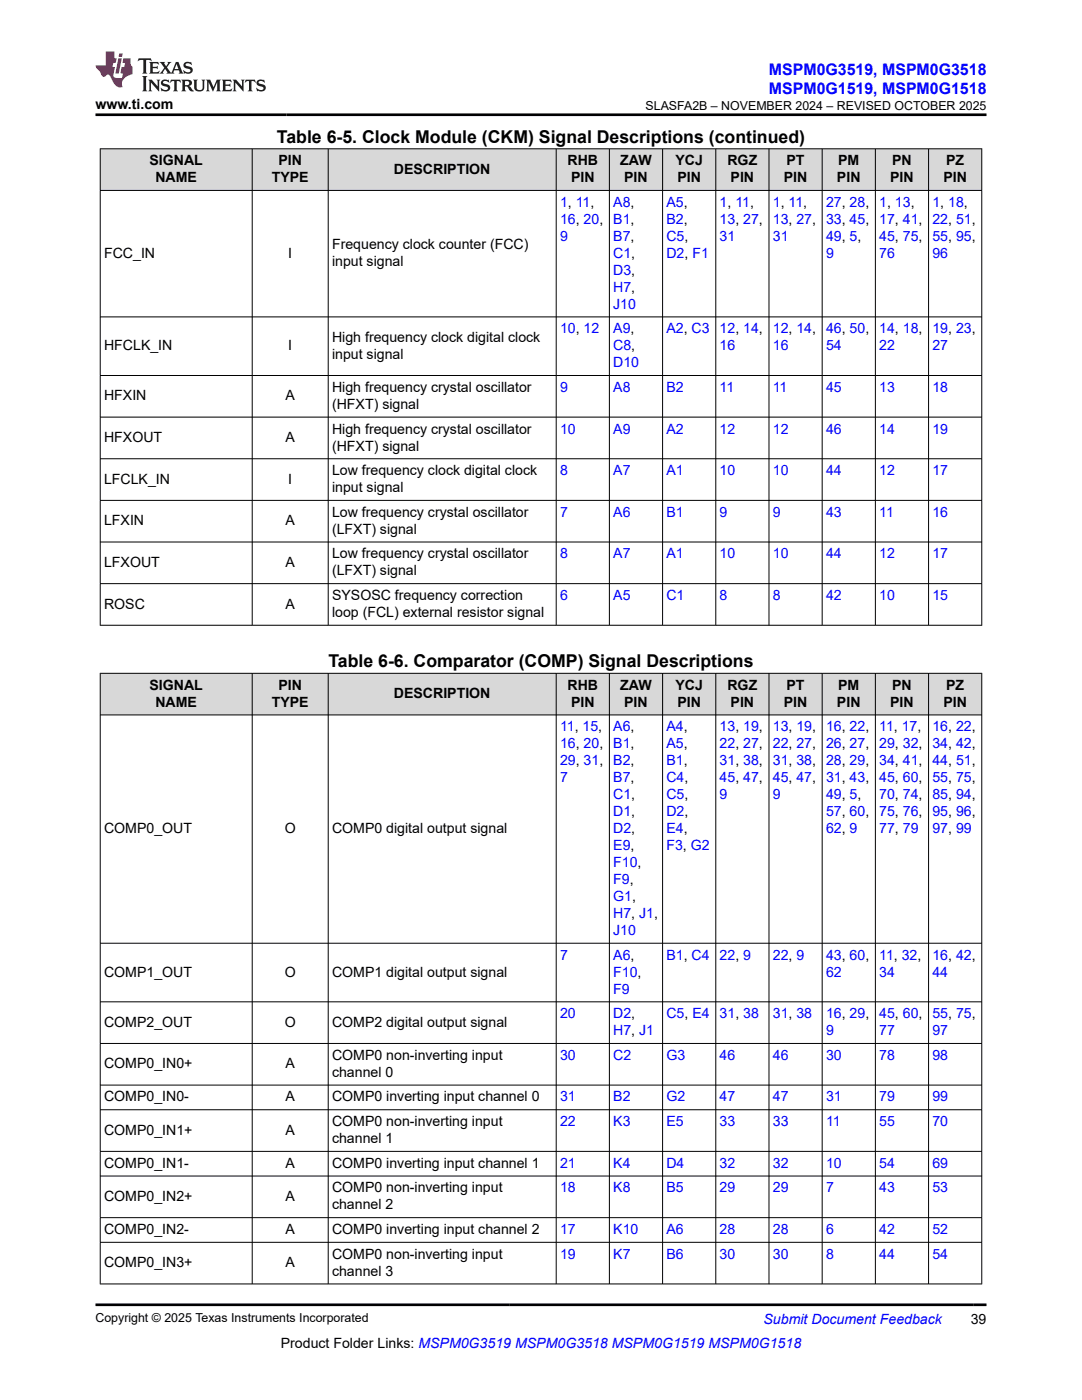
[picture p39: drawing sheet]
<svg xmlns="http://www.w3.org/2000/svg" width="216mm" height="279mm" viewBox="0 0 216 279" stroke-linecap="round" stroke-linejoin="round" font-family="sans-serif">
<defs><g id="words">
<g font-size="3.5">
<text x="55.3" y="28.5">Table 6-5. Clock Module (CKM) Signal Descriptions (continued)</text>
<text x="65.5" y="133.2">Table 6-6. Comparator (COMP) Signal Descriptions</text>
</g>
<g font-size="3.2" fill="#00f">
<text x="153.4" y="14.9">MSPM0G3519, MSPM0G3518</text>
<text x="153.4" y="18.7">MSPM0G1519, MSPM0G1518</text>
</g>
<g font-size="2.8">
<text x="19.1" y="21.8">www.ti.com</text>
<text x="29.8" y="33">SIGNAL</text>
<text x="55.6" y="33">PIN</text>
<text x="78.6" y="34.7">DESCRIPTION</text>
<text x="113.2" y="33">RHB</text>
<text x="123.8" y="33">ZAW</text>
<text x="134.8" y="33">YCJ</text>
<text x="145.2" y="33">RGZ</text>
<text x="156.9" y="33">PT</text>
<text x="167.2" y="33">PM</text>
<text x="178" y="33">PN</text>
<text x="188.8" y="33">PZ</text>
<text x="31" y="36.4">NAME</text>
<text x="54.2" y="36.4">TYPE</text>
<text x="113.9" y="36.4">PIN</text>
<text x="124.6" y="36.4">PIN</text>
<text x="135.2" y="36.4">PIN</text>
<text x="145.8" y="36.4">PIN</text>
<text x="156.4" y="36.4">PIN</text>
<text x="167" y="36.4">PIN</text>
<text x="177.6" y="36.4">PIN</text>
<text x="188.2" y="36.4">PIN</text>
<text x="20.8" y="51.4">FCC_IN</text>
<text x="57.5" y="51.4">I</text>
<text x="66.3" y="49.7">Frequency clock counter (FCC)</text>
<text x="66.3" y="53.1">input signal</text>
<text x="20.8" y="69.9">HFCLK_IN</text>
<text x="57.5" y="69.9">I</text>
<text x="66.3" y="68.2">High frequency clock digital clock</text>
<text x="66.3" y="71.6">input signal</text>
<text x="20.8" y="79.9">HFXIN</text>
<text x="57" y="79.9">A</text>
<text x="66.3" y="78.2">High frequency crystal oscillator</text>
<text x="66.3" y="81.6">(HFXT) signal</text>
<text x="20.8" y="88.2">HFXOUT</text>
<text x="57" y="88.2">A</text>
<text x="66.3" y="86.5">High frequency crystal oscillator</text>
<text x="66.3" y="89.9">(HFXT) signal</text>
<text x="66.3" y="94.8">Low frequency clock digital clock</text>
<text x="20.8" y="96.5">LFCLK_IN</text>
<text x="57.5" y="96.5">I</text>
<text x="66.3" y="98.2">input signal</text>
<text x="20.8" y="104.8">LFXIN</text>
<text x="57" y="104.8">A</text>
<text x="66.3" y="103.1">Low frequency crystal oscillator</text>
<text x="66.3" y="106.5">(LFXT) signal</text>
<text x="20.8" y="113.1">LFXOUT</text>
<text x="57" y="113.1">A</text>
<text x="66.3" y="111.4">Low frequency crystal oscillator</text>
<text x="66.3" y="114.8">(LFXT) signal</text>
<text x="66.3" y="119.8">SYSOSC frequency correction</text>
<text x="20.8" y="121.4">ROSC</text>
<text x="57" y="121.4">A</text>
<text x="66.3" y="123.1">loop (FCL) external resistor signal</text>
<text x="29.8" y="137.6">SIGNAL</text>
<text x="55.6" y="137.6">PIN</text>
<text x="113.2" y="137.6">RHB</text>
<text x="123.8" y="137.6">ZAW</text>
<text x="134.8" y="137.6">YCJ</text>
<text x="145.2" y="137.6">RGZ</text>
<text x="156.9" y="137.6">PT</text>
<text x="167.2" y="137.6">PM</text>
<text x="178" y="137.6">PN</text>
<text x="188.8" y="137.6">PZ</text>
<text x="31" y="141">NAME</text>
<text x="54.2" y="141">TYPE</text>
<text x="78.6" y="139.3">DESCRIPTION</text>
<text x="113.9" y="141">PIN</text>
<text x="124.6" y="141">PIN</text>
<text x="135.2" y="141">PIN</text>
<text x="145.8" y="141">PIN</text>
<text x="156.4" y="141">PIN</text>
<text x="167" y="141">PIN</text>
<text x="177.6" y="141">PIN</text>
<text x="188.2" y="141">PIN</text>
<text x="20.8" y="166.3">COMP0_OUT</text>
<text x="56.8" y="166.3">O</text>
<text x="66.3" y="166.3">COMP0 digital output signal</text>
<text x="20.8" y="194.9">COMP1_OUT</text>
<text x="56.8" y="194.9">O</text>
<text x="66.3" y="194.9">COMP1 digital output signal</text>
<text x="20.8" y="204.9">COMP2_OUT</text>
<text x="56.8" y="204.9">O</text>
<text x="66.3" y="204.9">COMP2 digital output signal</text>
<text x="20.8" y="213.2">COMP0_IN0+</text>
<text x="57" y="213.2">A</text>
<text x="66.3" y="211.5">COMP0 non-inverting input</text>
<text x="66.3" y="214.9">channel 0</text>
<text x="20.8" y="219.8">COMP0_IN0-</text>
<text x="57" y="219.8">A</text>
<text x="66.3" y="219.8">COMP0 inverting input channel 0</text>
<text x="20.8" y="226.4">COMP0_IN1+</text>
<text x="57" y="226.4">A</text>
<text x="66.3" y="224.7">COMP0 non-inverting input</text>
<text x="20.8" y="233.1">COMP0_IN1-</text>
<text x="57" y="233.1">A</text>
<text x="66.3" y="228.1">channel 1</text>
<text x="66.3" y="233.1">COMP0 inverting input channel 1</text>
<text x="20.8" y="239.7">COMP0_IN2+</text>
<text x="57" y="239.7">A</text>
<text x="66.3" y="238">COMP0 non-inverting input</text>
<text x="66.3" y="241.4">channel 2</text>
<text x="20.8" y="246.3">COMP0_IN2-</text>
<text x="57" y="246.3">A</text>
<text x="66.3" y="246.3">COMP0 inverting input channel 2</text>
<text x="66.3" y="251.2">COMP0 non-inverting input</text>
<text x="20.8" y="252.9">COMP0_IN3+</text>
<text x="57" y="252.9">A</text>
<text x="66.3" y="254.6">channel 3</text>
<text x="56" y="269">Product Folder Links: MSPM0G3519 MSPM0G3518 MSPM0G1519 MSPM0G1518</text>
<text x="193.7" y="264.2">39</text>
</g>
<g font-size="2.8" fill="#00f">
<text x="111.8" y="41.3">1, 11,</text>
<text x="122.4" y="41.3">A8,</text>
<text x="133" y="41.3">A5,</text>
<text x="143.6" y="41.3">1, 11,</text>
<text x="154.2" y="41.3">1, 11,</text>
<text x="164.8" y="41.3">27, 28,</text>
<text x="175.4" y="41.3">1, 13,</text>
<text x="186.1" y="41.3">1, 18,</text>
<text x="111.8" y="44.7">16, 20,</text>
<text x="122.4" y="44.7">B1,</text>
<text x="133" y="44.7">B2,</text>
<text x="143.6" y="44.7">13, 27,</text>
<text x="154.2" y="44.7">13, 27,</text>
<text x="164.8" y="44.7">33, 45,</text>
<text x="175.4" y="44.7">17, 41,</text>
<text x="186.1" y="44.7">22, 51,</text>
<text x="111.8" y="48.1">9</text>
<text x="122.4" y="48.1">B7,</text>
<text x="122.4" y="51.4">C1,</text>
<text x="133" y="48.1">C5,</text>
<text x="133" y="51.4">D2, F1</text>
<text x="143.6" y="48.1">31</text>
<text x="154.2" y="48.1">31</text>
<text x="164.8" y="48.1">49, 5,</text>
<text x="164.8" y="51.4">9</text>
<text x="175.4" y="48.1">45, 75,</text>
<text x="175.4" y="51.4">76</text>
<text x="186.1" y="48.1">55, 95,</text>
<text x="186.1" y="51.4">96</text>
<text x="122.4" y="54.8">D3,</text>
<text x="122.4" y="58.2">H7,</text>
<text x="122.4" y="61.6">J10</text>
<text x="111.8" y="66.5">10, 12</text>
<text x="122.4" y="66.5">A9,</text>
<text x="122.4" y="69.9">C8,</text>
<text x="133" y="66.5">A2, C3</text>
<text x="143.6" y="66.5">12, 14,</text>
<text x="143.6" y="69.9">16</text>
<text x="154.2" y="66.5">12, 14,</text>
<text x="154.2" y="69.9">16</text>
<text x="164.8" y="66.5">46, 50,</text>
<text x="164.8" y="69.9">54</text>
<text x="175.4" y="66.5">14, 18,</text>
<text x="175.4" y="69.9">22</text>
<text x="186.1" y="66.5">19, 23,</text>
<text x="186.1" y="69.9">27</text>
<text x="122.4" y="73.3">D10</text>
<text x="111.8" y="78.2">9</text>
<text x="122.4" y="78.2">A8</text>
<text x="133" y="78.2">B2</text>
<text x="143.6" y="78.2">11</text>
<text x="154.2" y="78.2">11</text>
<text x="164.8" y="78.2">45</text>
<text x="175.4" y="78.2">13</text>
<text x="186.1" y="78.2">18</text>
<text x="111.8" y="86.5">10</text>
<text x="122.4" y="86.5">A9</text>
<text x="133" y="86.5">A2</text>
<text x="143.6" y="86.5">12</text>
<text x="154.2" y="86.5">12</text>
<text x="164.8" y="86.5">46</text>
<text x="175.4" y="86.5">14</text>
<text x="186.1" y="86.5">19</text>
<text x="111.8" y="94.8">8</text>
<text x="122.4" y="94.8">A7</text>
<text x="133" y="94.8">A1</text>
<text x="143.6" y="94.8">10</text>
<text x="154.2" y="94.8">10</text>
<text x="164.8" y="94.8">44</text>
<text x="175.4" y="94.8">12</text>
<text x="186.1" y="94.8">17</text>
<text x="111.8" y="103.1">7</text>
<text x="122.4" y="103.1">A6</text>
<text x="133" y="103.1">B1</text>
<text x="143.6" y="103.1">9</text>
<text x="154.2" y="103.1">9</text>
<text x="164.8" y="103.1">43</text>
<text x="175.4" y="103.1">11</text>
<text x="186.1" y="103.1">16</text>
<text x="111.8" y="111.4">8</text>
<text x="122.4" y="111.4">A7</text>
<text x="133" y="111.4">A1</text>
<text x="143.6" y="111.4">10</text>
<text x="154.2" y="111.4">10</text>
<text x="164.8" y="111.4">44</text>
<text x="175.4" y="111.4">12</text>
<text x="186.1" y="111.4">17</text>
<text x="111.8" y="119.8">6</text>
<text x="122.4" y="119.8">A5</text>
<text x="133" y="119.8">C1</text>
<text x="143.6" y="119.8">8</text>
<text x="154.2" y="119.8">8</text>
<text x="164.8" y="119.8">42</text>
<text x="175.4" y="119.8">10</text>
<text x="186.1" y="119.8">15</text>
<text x="111.8" y="146">11, 15,</text>
<text x="111.8" y="149.3">16, 20,</text>
<text x="122.4" y="146">A6,</text>
<text x="122.4" y="149.3">B1,</text>
<text x="133" y="146">A4,</text>
<text x="133" y="149.3">A5,</text>
<text x="143.6" y="146">13, 19,</text>
<text x="143.6" y="149.3">22, 27,</text>
<text x="154.2" y="146">13, 19,</text>
<text x="154.2" y="149.3">22, 27,</text>
<text x="164.8" y="146">16, 22,</text>
<text x="164.8" y="149.3">26, 27,</text>
<text x="175.4" y="146">11, 17,</text>
<text x="175.4" y="149.3">29, 32,</text>
<text x="186.1" y="146">16, 22,</text>
<text x="186.1" y="149.3">34, 42,</text>
<text x="111.8" y="152.7">29, 31,</text>
<text x="122.4" y="152.7">B2,</text>
<text x="133" y="152.7">B1,</text>
<text x="143.6" y="152.7">31, 38,</text>
<text x="154.2" y="152.7">31, 38,</text>
<text x="164.8" y="152.7">28, 29,</text>
<text x="175.4" y="152.7">34, 41,</text>
<text x="186.1" y="152.7">44, 51,</text>
<text x="111.8" y="156.1">7</text>
<text x="122.4" y="156.1">B7,</text>
<text x="122.4" y="159.5">C1,</text>
<text x="133" y="156.1">C4,</text>
<text x="133" y="159.5">C5,</text>
<text x="143.6" y="156.1">45, 47,</text>
<text x="143.6" y="159.5">9</text>
<text x="154.2" y="156.1">45, 47,</text>
<text x="154.2" y="159.5">9</text>
<text x="164.8" y="156.1">31, 43,</text>
<text x="164.8" y="159.5">49, 5,</text>
<text x="175.4" y="156.1">45, 60,</text>
<text x="175.4" y="159.5">70, 74,</text>
<text x="186.1" y="156.1">55, 75,</text>
<text x="186.1" y="159.5">85, 94,</text>
<text x="122.4" y="162.9">D1,</text>
<text x="122.4" y="166.3">D2,</text>
<text x="133" y="162.9">D2,</text>
<text x="133" y="166.3">E4,</text>
<text x="164.8" y="162.9">57, 60,</text>
<text x="164.8" y="166.3">62, 9</text>
<text x="175.4" y="162.9">75, 76,</text>
<text x="175.4" y="166.3">77, 79</text>
<text x="186.1" y="162.9">95, 96,</text>
<text x="186.1" y="166.3">97, 99</text>
<text x="122.4" y="169.7">E9,</text>
<text x="122.4" y="173">F10,</text>
<text x="133" y="169.7">F3, G2</text>
<text x="122.4" y="176.4">F9,</text>
<text x="122.4" y="179.8">G1,</text>
<text x="122.4" y="183.2">H7, J1,</text>
<text x="111.8" y="191.5">7</text>
<text x="122.4" y="186.6">J10</text>
<text x="122.4" y="191.5">A6,</text>
<text x="133" y="191.5">B1, C4</text>
<text x="143.6" y="191.5">22, 9</text>
<text x="154.2" y="191.5">22, 9</text>
<text x="164.8" y="191.5">43, 60,</text>
<text x="175.4" y="191.5">11, 32,</text>
<text x="186.1" y="191.5">16, 42,</text>
<text x="122.4" y="194.9">F10,</text>
<text x="164.8" y="194.9">62</text>
<text x="175.4" y="194.9">34</text>
<text x="186.1" y="194.9">44</text>
<text x="111.8" y="203.2">20</text>
<text x="122.4" y="198.3">F9</text>
<text x="122.4" y="203.2">D2,</text>
<text x="133" y="203.2">C5, E4</text>
<text x="143.6" y="203.2">31, 38</text>
<text x="154.2" y="203.2">31, 38</text>
<text x="164.8" y="203.2">16, 29,</text>
<text x="175.4" y="203.2">45, 60,</text>
<text x="186.1" y="203.2">55, 75,</text>
<text x="122.4" y="206.6">H7, J1</text>
<text x="164.8" y="206.6">9</text>
<text x="175.4" y="206.6">77</text>
<text x="186.1" y="206.6">97</text>
<text x="111.8" y="211.5">30</text>
<text x="122.4" y="211.5">C2</text>
<text x="133" y="211.5">G3</text>
<text x="143.6" y="211.5">46</text>
<text x="154.2" y="211.5">46</text>
<text x="164.8" y="211.5">30</text>
<text x="175.4" y="211.5">78</text>
<text x="186.1" y="211.5">98</text>
<text x="111.8" y="219.8">31</text>
<text x="122.4" y="219.8">B2</text>
<text x="133" y="219.8">G2</text>
<text x="143.6" y="219.8">47</text>
<text x="154.2" y="219.8">47</text>
<text x="164.8" y="219.8">31</text>
<text x="175.4" y="219.8">79</text>
<text x="186.1" y="219.8">99</text>
<text x="111.8" y="224.7">22</text>
<text x="122.4" y="224.7">K3</text>
<text x="133" y="224.7">E5</text>
<text x="143.6" y="224.7">33</text>
<text x="154.2" y="224.7">33</text>
<text x="164.8" y="224.7">11</text>
<text x="175.4" y="224.7">55</text>
<text x="186.1" y="224.7">70</text>
<text x="111.8" y="233.1">21</text>
<text x="122.4" y="233.1">K4</text>
<text x="133" y="233.1">D4</text>
<text x="143.6" y="233.1">32</text>
<text x="154.2" y="233.1">32</text>
<text x="164.8" y="233.1">10</text>
<text x="175.4" y="233.1">54</text>
<text x="186.1" y="233.1">69</text>
<text x="111.8" y="238">18</text>
<text x="122.4" y="238">K8</text>
<text x="133" y="238">B5</text>
<text x="143.6" y="238">29</text>
<text x="154.2" y="238">29</text>
<text x="164.8" y="238">7</text>
<text x="175.4" y="238">43</text>
<text x="186.1" y="238">53</text>
<text x="111.8" y="246.3">17</text>
<text x="111.8" y="251.2">19</text>
<text x="122.4" y="246.3">K10</text>
<text x="122.4" y="251.2">K7</text>
<text x="133" y="246.3">A6</text>
<text x="133" y="251.2">B6</text>
<text x="143.6" y="246.3">28</text>
<text x="143.6" y="251.2">30</text>
<text x="154.2" y="246.3">28</text>
<text x="154.2" y="251.2">30</text>
<text x="164.8" y="246.3">6</text>
<text x="164.8" y="251.2">8</text>
<text x="175.4" y="246.3">42</text>
<text x="175.4" y="251.2">44</text>
<text x="186.1" y="246.3">52</text>
<text x="186.1" y="251.2">54</text>
<text x="152.4" y="264.2">Submit Document Feedback</text>
</g>
<g font-size="2.5">
<text x="128.8" y="21.9">SLASFA2B – NOVEMBER 2024 – REVISED OCTOBER 2025</text>
<text x="19.1" y="263.9">Copyright © 2025 Texas Instruments Incorporated</text>
</g>
</g></defs>
<g fill="#d8d8d8">
<path d="M20 29.7h175.9v8.3h-175.9z" fill-rule="evenodd"/>
<path d="M20.1 29.8h30.2v8.1h-30.2z" fill-rule="evenodd"/>
<path d="M50.4 29.8h15v8.1h-15z" fill-rule="evenodd"/>
<path d="M65.6 29.8h45.3v8.1h-45.3z" fill-rule="evenodd"/>
<path d="M111 29.8h10.5v8.1h-10.5z" fill-rule="evenodd"/>
<path d="M121.7 29.8h10.5v8.1h-10.5z" fill-rule="evenodd"/>
<path d="M132.3 29.8h10.5v8.1h-10.5z" fill-rule="evenodd"/>
<path d="M142.9 29.8h10.5v8.1h-10.5z" fill-rule="evenodd"/>
<path d="M153.5 29.8h10.5v8.1h-10.5z" fill-rule="evenodd"/>
<path d="M164.1 29.8h10.5v8.1h-10.5z" fill-rule="evenodd"/>
<path d="M174.7 29.8h10.5v8.1h-10.5z" fill-rule="evenodd"/>
<path d="M185.3 29.8h10.5v8.1h-10.5z" fill-rule="evenodd"/>
</g>
<g fill="none" stroke="#000" stroke-width=".2">
<path d="M19.9 29.7h176.1M19.9 38h176.1M20 29.6v95.2M50.3 29.6v95.2M65.5 29.6v95.2M111 29.6v95.2M121.6 29.6v95.2M132.2 29.6v95.2M142.8 29.6v95.2M153.4 29.6v95.2M164.1 29.6v95.2M174.7 29.6v95.2"/>
<path d="M185.3 29.6v95.2M195.9 29.6v95.2M19.9 63.2h176.1M19.9 74.9h176.1M19.9 83.2h176.1M19.9 91.6h176.1M19.9 99.9h176.1M19.9 108.2h176.1M19.9 116.5h176.1M19.9 124.8h176.1"/>
</g>
<g fill="#d8d8d8">
<path d="M20 134.4h175.9v8.3h-175.9z" fill-rule="evenodd"/>
<path d="M20.1 134.4h30.2v8.2h-30.2z" fill-rule="evenodd"/>
<path d="M50.4 134.4h15v8.2h-15z" fill-rule="evenodd"/>
<path d="M65.6 134.4h45.3v8.2h-45.3z" fill-rule="evenodd"/>
<path d="M111 134.4h10.5v8.2h-10.5z" fill-rule="evenodd"/>
<path d="M121.7 134.4h10.5v8.2h-10.5z" fill-rule="evenodd"/>
<path d="M132.3 134.4h10.5v8.2h-10.5z" fill-rule="evenodd"/>
<path d="M142.9 134.4h10.5v8.2h-10.5z" fill-rule="evenodd"/>
<path d="M153.5 134.4h10.5v8.2h-10.5z" fill-rule="evenodd"/>
<path d="M164.1 134.4h10.5v8.2h-10.5z" fill-rule="evenodd"/>
<path d="M174.7 134.4h10.5v8.2h-10.5z" fill-rule="evenodd"/>
<path d="M185.3 134.4h10.5v8.2h-10.5z" fill-rule="evenodd"/>
</g>
<g fill="none" stroke="#000" stroke-width=".2">
<path d="M19.9 134.4h176.1M20 134.3v122M50.3 134.3v122M65.5 134.3v122M111 134.3v122M121.6 134.3v122M132.2 134.3v122M142.8 134.3v122M153.4 134.3v122M164.1 134.3v122M174.7 134.3v122M185.3 134.3v122"/>
<path d="M195.9 134.3v122M19.9 142.7h176.1M19.9 188.2h176.1M19.9 199.9h176.1M19.9 208.2h176.1M19.9 216.6h176.1M19.9 221.5h176.1M19.9 229.8h176.1M19.9 234.7h176.1M19.9 243h176.1M19.9 247.9h176.1M19.9 256.2h176.1"/>
</g>
<path d="M27.7 11.6l-.2 .6 .5-.2h.6v.1v2.2l-.2 .4h1l-.2-.4v-2.2v-.1h.5l.5 .2-.1-.6zM29.8 12.4l.2 .3v1.6l-.2 .4h1.9l.1-.6a1.08 1.08 0 0 1-1.3 .2v-.7h.6l.4 .2v-.7l-.4 .2h-.6v-.5l.2-.2a1 1 0 0 1 1 .3l-.1-.5zM31.8 12.4l1 1.1-1 1.2h.9l-.2-.2 .4-.8 .5 .8-.2 .2h1.6l-.2-.2 .1-.5h1l.1 .5-.1 .2h.9l-.2-.4-.8-1.9h-.5l-1 2.1-.8-1.1 .9-1h-.8l.2 .2-.5 .6-.3-.6 .1-.2zM35.2 12.8l.4 1h-.8zM36.8 12.5a.65 .65 0 0 0-.2 .7 .65 .65 0 0 0 .6 .5l.7 .1 .1 .3a.79 .79 0 0 1-.7 .4 .79 .79 0 0 1-.7-.5l.1 .7 .2-.1a.93 .93 0 0 0 1.1 0 .93 .93 0 0 0 .4-.9 1.46 1.46 0 0 0-1.2-.6l-.1-.3a1.09 1.09 0 0 1 1.2 .2l-.2-.6-.1 .1-.6-.2zM28.4 15.2l.2 .4v2.2l-.2 .4h1l-.2-.4v-2.2l.2-.4zM29.6 15.9l.2 .4v1.5l-.2 .4h.8l-.3-.4v-1.3l1.7 1.8v-2l.2-.4h-.8l.2 .2 .1 1.1-1.2-1.3zM32.3 16a.65 .65 0 0 0-.2 .8 .65 .65 0 0 0 .7 .4l.6 .2 .1 .2a.79 .79 0 0 1-.7 .4 .79 .79 0 0 1-.7-.5l.1 .7 .2-.1a.93 .93 0 0 0 1.1 .1 .93 .93 0 0 0 .4-1 1.46 1.46 0 0 0-1.2-.5l-.1-.4a1.09 1.09 0 0 1 1.2 .2l-.2-.6-.1 .1-.6-.1zM34.1 15.9l-.1 .6a.63 .63 0 0 1 .7-.3l.1 1.6-.3 .4h1l-.2-.4v-1.6a.66 .66 0 0 1 .8 .3l-.1-.6zM36.2 15.9l.2 .4v1.5l-.2 .4h.9l-.2-.2v-.7h.5l.1 .2a.79 .79 0 0 0 1.2 .6l-1-.9a.61 .61 0 0 0 .6-.6 .61 .61 0 0 0-.5-.7zM36.9 16.2h.2a.47 .47 0 0 1 .5 .1 .47 .47 0 0 1 .1 .5l-.2 .1-.6 .1zM38.5 15.9l.2 .2a2.27 2.27 0 0 0 .4 2 1.04 1.04 0 0 0 1.7-.7v-1.3l.2-.2h-.8l.2 .4v1.1a.6 .6 0 0 1-.6 .6 .6 .6 0 0 1-.6-.6v-1.1l.3-.4zM41.1 15.9l.2 .4v1.5l-.2 .4h.7l-.2-.4v-1.4l.9 1.9 .8-1.9v1.4l-.2 .4h1l-.3-.4v-1.5l.3-.4h-.8l-.7 1.5-.7-1.5zM44.3 15.9l.2 .4v1.5l-.2 .4h1.9l.1-.6a1.09 1.09 0 0 1-1.3 .2v-.7h.6l.4 .2v-.6l-.4 .2h-.6v-.6l.2-.1a1.01 1.01 0 0 1 1 .3l-.1-.6zM46.4 15.9l.3 .4v1.5l-.3 .4h.8l-.2-.4v-1.3l1.6 1.8v-2l.2-.4h-.7l.2 .2v1.1l-1.2-1.3zM49 15.9l-.1 .6a.63 .63 0 0 1 .8-.3v1.6l-.3 .4h1l-.2-.4v-1.6a.66 .66 0 0 1 .8 .3l-.1-.6zM51.4 16a.65 .65 0 0 0-.2 .8 .65 .65 0 0 0 .6 .4l.6 .2 .2 .2a.79 .79 0 0 1-.8 .4 .79 .79 0 0 1-.6-.5l.1 .7 .2-.1a.93 .93 0 0 0 1 .1 .93 .93 0 0 0 .5-1 1.46 1.46 0 0 0-1.3-.5l-.1-.4a1.09 1.09 0 0 1 1.3 .2l-.2-.6-.2 .1-.5-.1z" fill="#231f20"/>
<path d="M21.1 10.3v2.7h-2v.4l.9 1a.95 .95 0 0 0 .9 .9 .59 .59 0 0 1 .6-.4 .59 .59 0 0 1 .5 .3l.4 .8a1.59 1.59 0 0 0 2.1 1.4 1.61 1.61 0 0 1 1-2.3l1-.3-.1-1.5a1.59 1.59 0 0 1-.4-1.7h-1.4l-.2 .9h.5l-.1 .9h-.5l-.2 .9v.3l.4 .1-.2 .9h-.6a.73 .73 0 0 1-1.1-.7l.3-1.5h-.5l.2-.9h.5l.2-.9h-.5v-1.3zM23.6 11.6l-.6 3.1h.7l.6-3.1zM23.8 10.7l-.1 .6h.7l.1-.6z" fill="#ed1c24"/>
<path d="M19.1 22.9h177.8M19.1 260.4h177.8" fill="none" stroke="#000" stroke-width=".53"/>
<use href="#words"/>
</svg>
